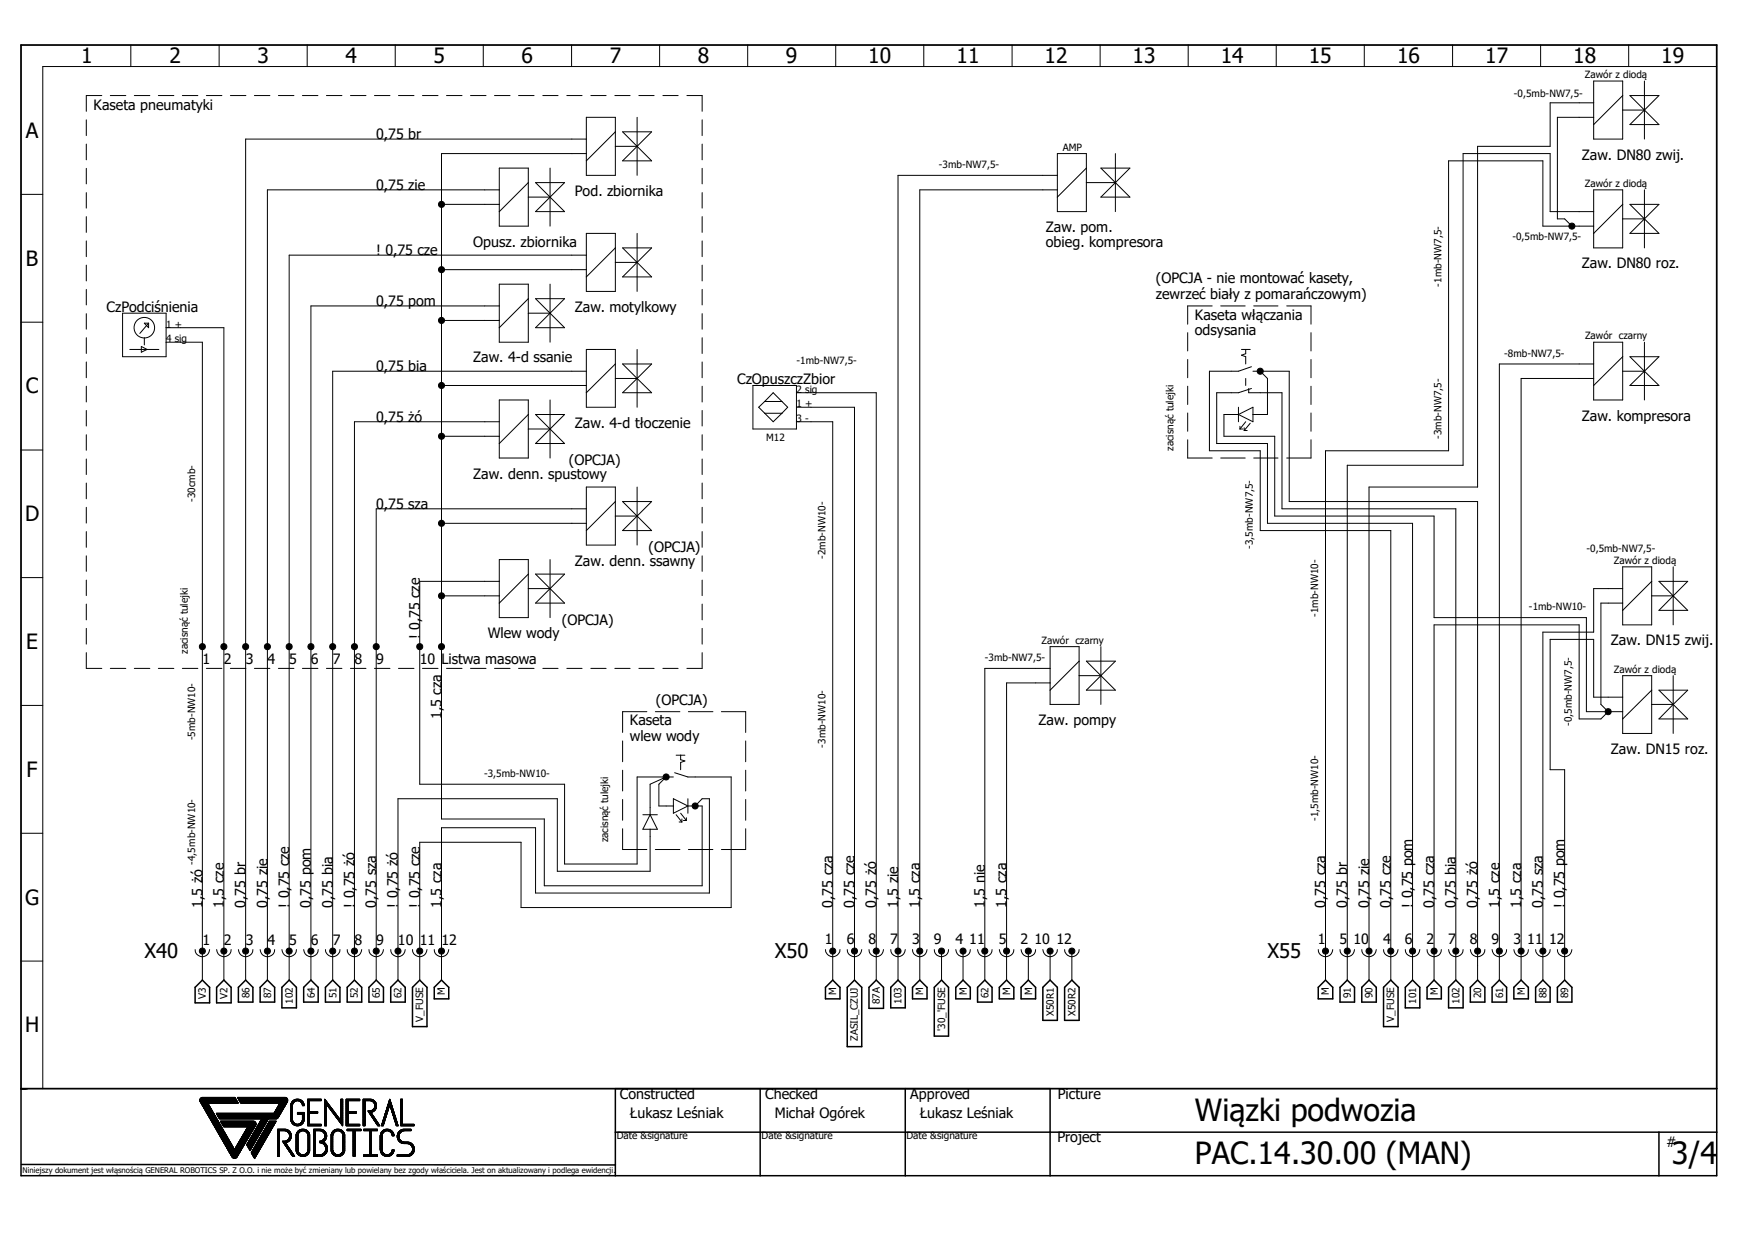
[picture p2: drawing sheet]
<svg xmlns="http://www.w3.org/2000/svg" width="297mm" height="210mm" viewBox="0 0 297 210" stroke-linecap="round" stroke-linejoin="round" font-family="sans-serif">
<defs><g id="words">
<g font-size="5.2">
<text x="202.2" y="189.7">Wiązki podwozia</text>
<text x="202.2" y="197">PAC.14.30.00 (MAN)</text>
<text x="282.9" y="197">3/4</text>
</g>
<g font-size="3.6">
<text x="13.7" y="10.7">1</text>
<text x="28.7" y="10.7">2</text>
<text x="43.6" y="10.7">3</text>
<text x="58.5" y="10.7">4</text>
<text x="73.4" y="10.7">5</text>
<text x="88.3" y="10.7">6</text>
<text x="103.2" y="10.7">7</text>
<text x="118.1" y="10.7">8</text>
<text x="133" y="10.7">9</text>
<text x="146.9" y="10.7">10</text>
<text x="161.9" y="10.7">11</text>
<text x="176.8" y="10.7">12</text>
<text x="191.7" y="10.7">13</text>
<text x="206.6" y="10.7">14</text>
<text x="221.5" y="10.7">15</text>
<text x="236.4" y="10.7">16</text>
<text x="251.3" y="10.7">17</text>
<text x="266.2" y="10.7">18</text>
<text x="281.1" y="10.7">19</text>
<text x="4.4" y="23.4">A</text>
<text x="4.4" y="45">B</text>
<text x="4.4" y="66.6">C</text>
<text x="4.2" y="88.2">D</text>
<text x="4.4" y="109.9">E</text>
<text x="4.5" y="131.4">F</text>
<text x="4.2" y="153.1">G</text>
<text x="4.2" y="174.7">H</text>
</g>
<g font-size="3.4">
<text x="24.4" y="162.2">X40</text>
<text x="131.1" y="162.2">X50</text>
<text x="214.5" y="162.2">X55</text>
</g>
<g font-size="2.4">
<text x="15.8" y="18.6">Kaseta pneumatyki</text>
<text x="63.7" y="23.5">0,75 br</text>
<text x="267.7" y="27">Zaw. DN80 zwij.</text>
<text x="63.7" y="32.1">0,75 zie</text>
<text x="97.3" y="33.1">Pod. zbiornika</text>
<text x="80.1" y="41.7">Opusz. zbiornika</text>
<text x="177" y="39.3">Zaw. pom.</text>
<text x="177" y="41.9">obieg. kompresora</text>
<text x="63.7" y="43.2">! 0,75 cze</text>
<text x="195.6" y="48">(OPCJA - nie montować kasety,</text>
<text x="267.7" y="45.4">Zaw. DN80 roz.</text>
<text x="18" y="52.7">CzPodciśnienia</text>
<text x="63.7" y="51.8">0,75 pom</text>
<text x="97.3" y="52.7">Zaw. motylkowy</text>
<text x="195.6" y="50.5">zewrzeć biały z pomarańczowym)</text>
<text x="202.2" y="54.1">Kaseta włączania</text>
<text x="202.2" y="56.7">odsysania</text>
<text x="63.7" y="62.8">0,75 bia</text>
<text x="80.1" y="61.3">Zaw. 4-d ssanie</text>
<text x="124.8" y="65">CzOpuszczZbior</text>
<text x="63.7" y="71.4">0,75 żó</text>
<text x="267.7" y="71.2">Zaw. kompresora</text>
<text x="97.3" y="72.4">Zaw. 4-d tłoczenie</text>
<text x="80.1" y="81">Zaw. denn. spustowy</text>
<text x="96.3" y="78.7">(OPCJA)</text>
<text x="63.7" y="86.1">0,75 sza</text>
<text x="97.3" y="95.7">Zaw. denn. ssawny</text>
<text x="109.8" y="93.5">(OPCJA)</text>
<text x="82.5" y="108">Wlew wody</text>
<text x="95.1" y="105.7">(OPCJA)</text>
<text x="34.2" y="112.4">1</text>
<text x="37.9" y="112.4">2</text>
<text x="41.6" y="112.4">3</text>
<text x="45.3" y="112.4">4</text>
<text x="48.9" y="112.4">5</text>
<text x="52.6" y="112.4">6</text>
<text x="56.3" y="112.4">7</text>
<text x="60" y="112.4">8</text>
<text x="63.7" y="112.4">9</text>
<text x="71" y="108.2" transform="rotate(-90 71 108.2)">! 0,75 cze</text>
<text x="71" y="112.4">10</text>
<text x="74.7" y="112.4">Listwa masowa</text>
<text x="272.6" y="109.2">Zaw. DN15 zwij.</text>
<text x="111" y="119.3">(OPCJA)</text>
<text x="74.7" y="121.7" transform="rotate(-90 74.7 121.7)">1,5 cza</text>
<text x="106.6" y="122.8">Kaseta</text>
<text x="106.6" y="125.3">wlew wody</text>
<text x="175.8" y="122.7">Zaw. pompy</text>
<text x="272.6" y="127.6">Zaw. DN15 roz.</text>
<text x="34.2" y="153.6" transform="rotate(-90 34.2 153.6)">1,5 żó</text>
<text x="37.9" y="153.6" transform="rotate(-90 37.9 153.6)">1,5 cze</text>
<text x="41.6" y="153.6" transform="rotate(-90 41.6 153.6)">0,75 br</text>
<text x="45.3" y="153.6" transform="rotate(-90 45.3 153.6)">0,75 zie</text>
<text x="48.9" y="153.6" transform="rotate(-90 48.9 153.6)">! 0,75 cze</text>
<text x="52.6" y="153.6" transform="rotate(-90 52.6 153.6)">0,75 pom</text>
<text x="56.3" y="153.6" transform="rotate(-90 56.3 153.6)">0,75 bia</text>
<text x="60" y="153.6" transform="rotate(-90 60 153.6)">! 0,75 żó</text>
<text x="63.7" y="153.6" transform="rotate(-90 63.7 153.6)">0,75 sza</text>
<text x="67.4" y="153.6" transform="rotate(-90 67.4 153.6)">! 0,75 żó</text>
<text x="71" y="153.6" transform="rotate(-90 71 153.6)">! 0,75 cze</text>
<text x="74.7" y="153.6" transform="rotate(-90 74.7 153.6)">1,5 cza</text>
<text x="140.9" y="153.6" transform="rotate(-90 140.9 153.6)">0,75 cza</text>
<text x="144.6" y="153.6" transform="rotate(-90 144.6 153.6)">0,75 cze</text>
<text x="148.3" y="153.6" transform="rotate(-90 148.3 153.6)">0,75 żó</text>
<text x="152" y="153.6" transform="rotate(-90 152 153.6)">1,5 zie</text>
<text x="155.7" y="153.6" transform="rotate(-90 155.7 153.6)">1,5 cza</text>
<text x="166.7" y="153.6" transform="rotate(-90 166.7 153.6)">1,5 nie</text>
<text x="170.3" y="153.6" transform="rotate(-90 170.3 153.6)">1,5 cza</text>
<text x="224.3" y="153.6" transform="rotate(-90 224.3 153.6)">0,75 cza</text>
<text x="228" y="153.6" transform="rotate(-90 228 153.6)">0,75 br</text>
<text x="231.7" y="153.6" transform="rotate(-90 231.7 153.6)">0,75 zie</text>
<text x="235.4" y="153.6" transform="rotate(-90 235.4 153.6)">0,75 cze</text>
<text x="239.1" y="153.6" transform="rotate(-90 239.1 153.6)">! 0,75 pom</text>
<text x="242.7" y="153.6" transform="rotate(-90 242.7 153.6)">0,75 cza</text>
<text x="246.4" y="153.6" transform="rotate(-90 246.4 153.6)">0,75 bia</text>
<text x="250.1" y="153.6" transform="rotate(-90 250.1 153.6)">0,75 żó</text>
<text x="253.7" y="153.6" transform="rotate(-90 253.7 153.6)">1,5 cze</text>
<text x="257.4" y="153.6" transform="rotate(-90 257.4 153.6)">1,5 cza</text>
<text x="261.1" y="153.6" transform="rotate(-90 261.1 153.6)">0,75 sza</text>
<text x="264.8" y="153.6" transform="rotate(-90 264.8 153.6)">! 0,75 pom</text>
<text x="34.2" y="160">1</text>
<text x="37.9" y="160">2</text>
<text x="41.6" y="160">3</text>
<text x="45.3" y="160">4</text>
<text x="48.9" y="160">5</text>
<text x="52.6" y="160">6</text>
<text x="56.3" y="160">7</text>
<text x="60" y="160">8</text>
<text x="63.7" y="160">9</text>
<text x="67.4" y="160">10 11 12</text>
<text x="139.6" y="159.7">1</text>
<text x="143.3" y="159.7">6</text>
<text x="147" y="159.7">8</text>
<text x="150.7" y="159.7">7</text>
<text x="154.3" y="159.7">3</text>
<text x="158" y="159.7">9</text>
<text x="161.7" y="159.7">4</text>
<text x="164" y="159.7">11</text>
<text x="169" y="159.7">5</text>
<text x="172.7" y="159.7">2</text>
<text x="175.1" y="159.7">10</text>
<text x="178.8" y="159.7">12</text>
<text x="223" y="159.7">1</text>
<text x="226.7" y="159.7">5</text>
<text x="229.1" y="159.7">10</text>
<text x="234.1" y="159.7">4</text>
<text x="237.7" y="159.7">6</text>
<text x="241.4" y="159.7">2</text>
<text x="245.1" y="159.7">7</text>
<text x="248.7" y="159.7">8</text>
<text x="252.4" y="159.7">9</text>
<text x="256.1" y="159.7">3</text>
<text x="258.5" y="159.7">11 12</text>
<text x="104.9" y="186">Constructed</text>
<text x="129.5" y="186">Checked</text>
<text x="154.1" y="186">Approved</text>
<text x="179" y="186">Picture</text>
<text x="106.6" y="189.1">Łukasz Leśniak</text>
<text x="131.1" y="189.1">Michał Ogórek</text>
<text x="155.7" y="189.1">Łukasz Leśniak</text>
<text x="178.9" y="193.3">Project</text>
<text x="282" y="194.1">#</text>
</g>
<g font-size="1.7">
<text x="256.2" y="16.4">-0,5mb-NW7,5-</text>
<text x="268.2" y="13.3">Zawór z diodą</text>
<text x="158.9" y="28.4">-3mb-NW7,5-</text>
<text x="179.9" y="25.5">AMP</text>
<text x="268.2" y="31.7">Zawór z diodą</text>
<text x="255.9" y="40.6">-0,5mb-NW7,5-</text>
<text x="244" y="48.5" transform="rotate(-90 244 48.5)">-1mb-NW7,5-</text>
<text x="28.1" y="57.9">4 sig</text>
<text x="28.1" y="55.5">1 +</text>
<text x="268.3" y="57.4">Zawór czarny</text>
<text x="134.8" y="61.6">-1mb-NW7,5-</text>
<text x="254.6" y="60.4">-8mb-NW7,5-</text>
<text x="134.8" y="68.9">1 +</text>
<text x="134.8" y="71.4">3 -</text>
<text x="134.8" y="66.5">2 sig</text>
<text x="129.7" y="74.6">M12</text>
<text x="198.6" y="76.3" transform="rotate(-90 198.6 76.3)">zacisnąć tulejki</text>
<text x="244" y="74.3" transform="rotate(-90 244 74.3)">-3mb-NW7,5-</text>
<text x="33" y="85" transform="rotate(-90 33 85)">-30cmb-</text>
<text x="139.7" y="94.6" transform="rotate(-90 139.7 94.6)">-2mb-NW10-</text>
<text x="212" y="92.9" transform="rotate(-90 212 92.9)">-3,5mb-NW7,5-</text>
<text x="268.5" y="93.5">-0,5mb-NW7,5-</text>
<text x="273.1" y="95.4">Zawór z diodą</text>
<text x="223.1" y="104.4" transform="rotate(-90 223.1 104.4)">-1mb-NW10-</text>
<text x="258.7" y="103.3">-1mb-NW10-</text>
<text x="31.8" y="110.7" transform="rotate(-90 31.8 110.7)">zacisnąć tulejki</text>
<text x="166.7" y="111.9">-3mb-NW7,5-</text>
<text x="176.3" y="108.9">Zawór czarny</text>
<text x="273.1" y="113.8">Zawór z diodą</text>
<text x="33" y="125.3" transform="rotate(-90 33 125.3)">-5mb-NW10-</text>
<text x="266" y="122.9" transform="rotate(-90 266 122.9)">-0,5mb-NW7,5-</text>
<text x="81.9" y="131.5">-3,5mb-NW10-</text>
<text x="139.7" y="126.5" transform="rotate(-90 139.7 126.5)">-3mb-NW10-</text>
<text x="102.9" y="142.5" transform="rotate(-90 102.9 142.5)">zacisnąć tulejki</text>
<text x="223.1" y="139" transform="rotate(-90 223.1 139)">-1,5mb-NW10-</text>
<text x="33" y="146.3" transform="rotate(-90 33 146.3)">-4,5mb-NW10-</text>
<text x="34.8" y="169" transform="rotate(-90 34.8 169)">V3</text>
<text x="38.5" y="169" transform="rotate(-90 38.5 169)">V2</text>
<text x="42.2" y="168.9" transform="rotate(-90 42.2 168.9)">86</text>
<text x="45.9" y="168.9" transform="rotate(-90 45.9 168.9)">87</text>
<text x="49.6" y="169.9" transform="rotate(-90 49.6 169.9)">102</text>
<text x="53.3" y="168.9" transform="rotate(-90 53.3 168.9)">64</text>
<text x="56.9" y="168.9" transform="rotate(-90 56.9 168.9)">51</text>
<text x="60.6" y="168.9" transform="rotate(-90 60.6 168.9)">52</text>
<text x="64.3" y="168.9" transform="rotate(-90 64.3 168.9)">65</text>
<text x="67.9" y="168.9" transform="rotate(-90 67.9 168.9)">62</text>
<text x="71.6" y="172.9" transform="rotate(-90 71.6 172.9)">V_FUSE</text>
<text x="75.3" y="168.4" transform="rotate(-90 75.3 168.4)">M</text>
<text x="141.5" y="168.4" transform="rotate(-90 141.5 168.4)">M</text>
<text x="148.9" y="170" transform="rotate(-90 148.9 170)">87A</text>
<text x="152.6" y="169.9" transform="rotate(-90 152.6 169.9)">103</text>
<text x="156.2" y="168.4" transform="rotate(-90 156.2 168.4)">M</text>
<text x="163.6" y="168.4" transform="rotate(-90 163.6 168.4)">M</text>
<text x="167.3" y="168.9" transform="rotate(-90 167.3 168.9)">62</text>
<text x="171" y="168.4" transform="rotate(-90 171 168.4)">M</text>
<text x="174.7" y="168.4" transform="rotate(-90 174.7 168.4)">M</text>
<text x="178.3" y="171.9" transform="rotate(-90 178.3 171.9)">X50R1</text>
<text x="182" y="171.9" transform="rotate(-90 182 171.9)">X50R2</text>
<text x="224.9" y="168.4" transform="rotate(-90 224.9 168.4)">M</text>
<text x="228.6" y="168.9" transform="rotate(-90 228.6 168.9)">91</text>
<text x="232.3" y="168.9" transform="rotate(-90 232.3 168.9)">90</text>
<text x="236" y="172.9" transform="rotate(-90 236 172.9)">V_FUSE</text>
<text x="239.6" y="169.9" transform="rotate(-90 239.6 169.9)">101</text>
<text x="243.3" y="168.4" transform="rotate(-90 243.3 168.4)">M</text>
<text x="247" y="169.9" transform="rotate(-90 247 169.9)">102</text>
<text x="250.7" y="168.9" transform="rotate(-90 250.7 168.9)">20</text>
<text x="254.4" y="168.9" transform="rotate(-90 254.4 168.9)">61</text>
<text x="258.1" y="168.4" transform="rotate(-90 258.1 168.4)">M</text>
<text x="261.7" y="168.9" transform="rotate(-90 261.7 168.9)">88</text>
<text x="265.4" y="168.9" transform="rotate(-90 265.4 168.9)">89</text>
<text x="145.2" y="176.1" transform="rotate(-90 145.2 176.1)">ZASIL_CZUJ</text>
<text x="159.9" y="174.4" transform="rotate(-90 159.9 174.4)">'30_'FUSE</text>
<text x="104.4" y="192.8">Date &amp;signature</text>
<text x="128.9" y="192.8">Date &amp;signature</text>
<text x="153.4" y="192.8">Date &amp;signature</text>
</g>
<text font-size="1.3" x="3.8" y="198.5">Niniejszy dokument jest włąsnością GENERAL ROBOTICS SP. Z O.O. i nie może być zmieniany lub powielany bez zgody właściciela. Jest on aktualizowany i podlega ewidencji.</text>
</g></defs>
<path d="M146.6 4.9l-72.7 200.2M148.3 4.9l72.7 200.2" fill="none" stroke="#fff" stroke-width=".17"/>
<g fill="none" stroke="#000" stroke-width=".25">
<path d="M34.2 165.9l1.3 1.2v2.6h-2.5v-2.6zM37.9 165.9l1.2 1.2v2.6h-2.4v-2.6zM41.6 165.9l1.2 1.2v2.5h-2.5v-2.5zM45.3 165.9l1.2 1.2v2.5h-2.5v-2.5zM48.9 165.9l1.3 1.2v3.5h-2.5v-3.5zM52.6 165.9l1.2 1.2v2.5h-2.4v-2.5zM56.3 165.9l1.2 1.2v2.5h-2.4v-2.5zM60 165.9l1.2 1.2v2.5h-2.4v-2.5zM63.7 165.9l1.2 1.2v2.5h-2.5v-2.5zM67.4 165.9l1.2 1.2v2.5h-2.5v-2.5zM69.8 167.1l1.2-1.2 1.3 1.2v6.6h-2.5zM74.7 165.9l1.2 1.2v1.9h-2.4v-1.9z"/>
<path d="M139.7 167.1l1.2-1.2 1.3 1.2v1.9h-2.5zM144.6 165.9l1.2 1.2v10h-2.4v-10zM148.3 165.9l1.2 1.2v3.5h-2.4v-3.5zM150.7 167.1l1.3-1.2 1.2 1.2v3.5h-2.5zM154.4 167.1l1.3-1.2 1.2 1.2v1.9h-2.5zM159.3 165.9l1.2 1.2v8.2h-2.4v-8.2zM161.8 167.1l1.2-1.2 1.2 1.2v1.9h-2.4zM166.7 165.9l1.2 1.2v2.5h-2.5v-2.5zM169.1 167.1l1.2-1.2 1.3 1.2v1.9h-2.5zM172.8 167.1l1.2-1.2 1.3 1.2v1.9h-2.5zM177.7 165.9l1.2 1.2v5.6h-2.4v-5.6zM181.4 165.9l1.2 1.2v5.6h-2.4v-5.6z"/>
<path d="M223.1 167.1l1.2-1.2 1.3 1.2v1.9h-2.5zM226.8 167.1l1.2-1.2 1.2 1.2v2.5h-2.4zM230.5 167.1l1.2-1.2 1.2 1.2v2.5h-2.4zM235.4 165.9l1.2 1.2v6.6h-2.5v-6.6zM237.8 167.1l1.3-1.2 1.2 1.2v3.5h-2.5zM242.7 165.9l1.2 1.2v1.9h-2.4v-1.9zM245.2 167.1l1.2-1.2 1.2 1.2v3.5h-2.4zM248.8 167.1l1.3-1.2 1.2 1.2v2.5h-2.5zM253.7 165.9l1.3 1.2v2.5h-2.5v-2.5zM256.2 167.1l1.2-1.2 1.3 1.2v1.9h-2.5zM259.9 167.1l1.2-1.2 1.2 1.2v2.5h-2.4zM263.6 167.1l1.2-1.2 1.2 1.2v2.5h-2.4z"/>
<path d="M3.6 184.2v14.8h286.9v-14.8M3.6 197.1h100.5M104.1 199v-14.8h73.6v14.8M104.1 191.6h186.4M128.7 184.2v14.8M153.2 184.2v14.8M280.8 191.6v7.4"/>
</g>
<g fill="none" stroke="#000" stroke-width=".17">
<path d="M17.2 16.2h-2.6v2.6M18.7 16.2h2.6M22.1 7.6v3.7M22.7 16.2h2.7M26.8 16.2h2.6M30.9 16.2h2.6M34.9 16.2h2.6M37.1 7.6v3.7M39 16.2h2.6M43.1 16.2h2.6M47.1 16.2h2.6M51.2 16.2h2.6"/>
<path d="M52 7.6v3.7M55.2 16.2h2.7M59.3 16.2h2.6M63.4 16.2h2.6M66.9 7.6v3.7M67.4 16.2h2.7M71.5 16.2h2.6M75.6 16.2h2.6M79.6 16.2h2.7M81.8 7.6v3.7M83.7 16.2h2.6M87.8 16.2h2.6"/>
<path d="M91.9 16.2h2.5M95.9 16.2h2.6M96.7 7.6v3.7M99.2 19.9h4.9v9.8h-4.9zM100 16.2h2.6M104.1 16.2h2.5M107.8 19.9v9.8M108.1 16.2h2.6M111.6 7.6v3.7M112.2 16.2h2.6M116.2 16.2h2.6v2.6M126.5 7.6v3.7"/>
<path d="M141.4 7.6v3.7M156.3 7.6v3.7M171.3 7.6v3.7M186.2 7.6v3.7M201.1 7.6v3.7M216 7.6v3.7M230.9 7.6v3.7M245.8 7.6v3.7M260.7 7.6v3.7M269.7 19.9h-6.1v17.1h1.2l1.2 1.3M269.7 17.4h-7.4v7.4h-12.2v57.6h-18.4v83.5M269.7 13.7h4.9v9.8h-4.9z"/>
<path d="M274.6 16.2l-4.9 4.9M274.6 18.6h3.7M275.6 7.6v3.7M275.8 16.2h5l-5 4.9h5zM278.3 13.7v9.8M290.5 11.3h-283.3v172.9M3.6 32.9h3.6M14.6 20.3v2.6M14.6 24.4v2.7M14.6 28.5v2.6M14.6 32.6v2.6M14.6 36.7v2.6"/>
<path d="M74.7 34.6h9.8M84.5 28.4h4.9v9.9h-4.9zM84.5 32.1h-39.2v133.8M89.4 30.9l-4.9 4.9M89.4 33.4h3.7M90.6 30.9h4.9l-4.9 4.9h4.9zM93.1 28.4v9.9M99.2 39.5h4.9v9.8h-4.9zM99.2 23.5h-57.6v142.4M99.2 26h-24.5v112.6h17.4v11.3h26.7v-13.5h-2.4M104.1 22.3l-4.9 4.9M104.1 24.8h3.7"/>
<path d="M105.4 22.3h4.9l-4.9 4.9h4.9zM107.8 39.5v9.8M118.8 20.3v2.6M118.8 24.4v2.7M118.8 28.5v2.6M118.8 32.6v2.6M118.8 36.7v2.6M178.9 29.7h-26.9v136.2M178.9 26h5v9.8h-5zM178.9 32.1h-23.2v133.8M183.9 30.9h4.9M183.9 28.4l-5 5"/>
<path d="M186.3 28.4h4.9l-4.9 5h4.9zM188.8 26v9.8M269.7 38.3h-8.6v-11.1h-15.9v49.1h-20.9v89.6M269.7 35.8h-7.4v-9.8h-14.7v52.7h-19.6v87.2M269.7 32.1h4.9v9.9h-4.9zM274.6 34.6l-4.9 4.9M274.6 37h3.7M275.8 34.6h5l-5 4.9h5zM278.3 32.1v9.9M3.6 54.5h3.6M14.6 40.8v2.6M14.6 44.9v2.6"/>
<path d="M14.6 49v2.6M14.6 53.1v2.6M14.6 57.1v2.7M20.7 53h7.4v7.4h-7.4zM22 59.1h4.9M23.9 58.6l1 .5-1 .5zM24.4 54.7h.7v.8zM24.4 57.1v1.3M25.1 54.7l-1.4 1.7M28.1 55.5h9.8v110.4M28.1 57.9h6.1v108M74.7 45.6h24.5"/>
<path d="M74.7 54.2h9.8M84.5 48.1h4.9v9.8h-4.9zM84.5 51.8h-31.9v114.1M89.4 53h3.7M89.4 50.5l-4.9 5M90.6 50.5h4.9l-4.9 5h4.9zM93.1 48.1v9.8M99.2 59.1h4.9v9.8h-4.9zM99.2 43.2h-50.3v122.7M104.1 42l-4.9 4.9M104.1 44.4h3.7M105.4 42h4.9l-4.9 4.9h4.9z"/>
<path d="M107.8 59.1v9.8M118.8 40.8v2.6M118.8 44.9v2.6M118.8 49v2.6M118.8 53.1v2.6M118.8 57.1v2.7M201 56.3v3.1M205.1 51.8h-4.1v3.1M206.6 51.8h4.1M210.1 59.1h1.5M210.8 59.1v.8l-.7 .2 .7 .3v1.2M212.2 51.8h4.1"/>
<path d="M217.8 51.8h4.1v3.1M221.9 56.3v3.1M269.7 57.9h4.9v9.8h-4.9zM278.3 57.9v9.8M3.6 76.2h3.6M14.6 61.3v2.6M14.6 65.4v2.6M14.6 69.5v2.6M14.6 73.6v2.6M14.6 77.7v2.6M74.7 65.2h24.5M74.7 73.8h9.8"/>
<path d="M84.5 67.7h4.9v9.8h-4.9zM84.5 71.4h-24.5v94.5M89.4 70.1l-4.9 5M89.4 72.6h3.7M90.6 70.1h4.9l-4.9 5h4.9zM93.1 67.7v9.8M99.2 62.8h-42.9v103.1M104.1 61.6l-4.9 4.9M104.1 64.1h3.7M105.4 66.5l2.4-2.4 2.5 2.4zM105.4 61.6h4.9l-2.5 2.5zM118.8 61.3v2.6"/>
<path d="M118.8 65.4v2.6M118.8 69.5v2.6M118.8 73.6v2.6M118.8 77.7v2.6M127.4 65.2h7.4v7.4h-7.4zM129.4 67.9l1.5-1.4 2.4 2.4-1 1M129.4 67.9l-1 1 2.5 2.5 1.4-1.5M129.4 67.9h2.9M129.4 69.9h2.9M134.8 68.9h9.8v97M134.8 66.5h13.5v99.4M134.8 71.4h6.1v94.5"/>
<path d="M201 74.4v3.1h4.1M201 60.8v3.1M201 65.4v3.1M201 69.9v3.1M206.6 77.5h4.1M209.6 70.1h-2.5v3.7h8.6v13.5h27v17.2h25.8v15.9h6.1M209.6 70.1l2.4-1.2v2.5zM209.6 68.9v2.5M209.8 72.6h.6M209.8 72.1v.5M210.6 72.9h.5M210.6 72.4v.5"/>
<path d="M210.8 64.1v1.1M210.8 71.4l-1 1.2M211.3 65.7v.8h5.7v19.6h29.4v79.8M211.6 71.6l-1 1.3M211.8 65.7l-2.2 .8h-3.7v8.6h8.6v13.5h24.6v77.3M211.8 62.1l-2.2 .7h-4.9v13.5h8.6v13.5h22.1v76.1M212 62.8h6.2v22.1h31.9v81M212.2 77.5h4.1M213.3 62.8l1.2 1.3v6h-2.5M221.9 74.4v3.1h-4.1M221.9 60.8v3.1M221.9 65.4v3.1"/>
<path d="M221.9 69.9v3.1M269.7 61.6h-16v104.3M269.7 64.1h-12.3v101.8M274.6 62.8h3.7M274.6 60.4l-4.9 4.8M275.8 60.4h5l-2.5 2.4zM275.8 65.2l2.5-2.4 2.5 2.4zM3.6 97.7h3.6M14.6 81.7v2.7M14.6 85.9v2.6M14.6 90v2.6M14.6 94.1v2.6"/>
<path d="M14.6 98.2v2.6M74.7 88.6h24.5M84.5 98.4h-13.5v34.3h24.5v13.5h12.3v-14.7h6.2M84.5 94.7h4.9v9.8h-4.9zM89.4 99.6h3.7M89.4 97.2l-4.9 4.9M90.6 97.2l4.9 4.9h-4.9l4.9-4.9zM93.1 94.7v9.8M99.2 82.4h4.9v9.8h-4.9zM99.2 86.1h-35.5v79.8M104.1 84.9l-4.9 4.9M104.1 87.3h3.7"/>
<path d="M105.4 84.9h4.9l-4.9 4.9h4.9zM107.8 82.4v9.8M118.8 81.7v2.7M118.8 85.9v2.6M118.8 90v2.6M118.8 94.1v2.6M118.8 98.2v2.6M274.6 99.6h-4.9v7.4h-8.6v58.9M274.6 95.9h4.9v9.8h-4.9zM279.5 98.4l-4.9 4.9M280.8 98.4h4.8l-2.4 2.4zM283.2 95.9v9.8"/>
<path d="M3.6 119.4h3.6M14.6 110.4v2.7h2.6M14.6 102.2v2.7M14.6 106.3v2.7M18.7 113.1h2.6M22.7 113.1h2.7M26.8 113.1h2.6M30.9 113.1h2.6M34.9 113.1h2.6M39 113.1h2.6M43.1 113.1h2.6M47.1 113.1h2.6"/>
<path d="M51.2 113.1h2.6M55.2 113.1h2.7M59.3 113.1h2.6M63.4 113.1h2.6M67.4 113.1h2.7M71.5 113.1h2.6M74.7 100.8h9.8M75.6 113.1h2.6M79.6 113.1h2.7M83.7 113.1h2.6M87.8 113.1h2.6M91.9 113.1h2.5"/>
<path d="M95.9 113.1h2.6M100 113.1h2.6M104.1 113.1h2.5M108.1 113.1h2.6M112.2 113.1h2.6M118.8 110.4v2.7h-2.6M118.8 102.2v2.7M118.8 106.3v2.7M177.7 109.4h4.9v9.8h-4.9zM177.7 113.1h-11v52.8M177.7 115.6h-7.4v50.3M182.6 111.9l-4.9 4.9"/>
<path d="M182.6 114.3h3.7M183.9 111.9h4.9l-4.9 4.9h4.9zM186.3 109.4v9.8M274.6 114.3h4.9v9.8h-4.9zM274.6 118h-4.9v-9.8h-7.4v22.1h2.5v35.6M274.6 102.1h-3.7v17.1l1.3 1.2-1.3 1.3h-3.6v-16h-24.6v60.2M279.5 119.2h3.7M279.5 100.8h3.7M279.5 116.8l-4.9 4.9M280.8 116.8l4.8 4.9h-4.8l4.8-4.9zM283.2 114.3v9.8M283.2 100.8l2.4 2.5h-4.8z"/>
<path d="M105.4 125.4v3.5M105.4 130.3v3.6M105.4 135.3v3.5M108.8 137.9h2.5M109.5 120.4h-4.1v3.6M110 137.9l1.3 2.4h-2.5zM110.9 120.4h4.2M114 135.2l2.4 1.2-2.4 1.2zM114 136.4h-2.5v-3.7l1.2-1.2-2.7 1.2v5.2M114.2 130.8l2.2 .7h7.3v22.1h-35.5v-11.1h-17.2v23.4M114.4 127.8h1.5M114.4 137.9l1 1.2"/>
<path d="M114.9 139.1h.5M115.2 127.8v.8l.7 .2-.7 .2v1.3M115.2 137.6l1 1.3M115.4 138.6v.5M115.7 138.9h.5M116.2 138.4v.5M116.4 135.2v2.4M116.5 120.4h4.1M117.6 136.4l1.2-1.2h1.3v15.9h-29.5v-11h-15.9v25.8M122.1 120.4h4.1v3.6M126.2 125.4v3.5M126.2 130.3v3.6"/>
<path d="M126.2 135.3v3.5M3.6 141h3.6M105.4 140.3v3.5h4.1M110 140.3v7.1h-15.7v-12.2h-26.9v30.7M110.9 143.8h4.2M116.5 143.8h4.1M126.2 140.3v3.5h-4.1M3.6 162.6h3.6M33 160.7a1.23 1.23 0 0 0 1.2 1.2 1.23 1.23 0 0 0 1.3-1.2M36.7 160.7a1.23 1.23 0 0 0 1.2 1.2 1.23 1.23 0 0 0 1.2-1.2M40.3 160.7a1.23 1.23 0 0 0 1.3 1.2 1.23 1.23 0 0 0 1.2-1.2M44 160.7a1.23 1.23 0 0 0 1.3 1.2 1.23 1.23 0 0 0 1.2-1.2"/>
<path d="M47.7 160.7a1.23 1.23 0 0 0 1.2 1.2 1.23 1.23 0 0 0 1.3-1.2M51.4 160.7a1.23 1.23 0 0 0 1.2 1.2 1.23 1.23 0 0 0 1.2-1.2M55.1 160.7a1.23 1.23 0 0 0 1.2 1.2 1.23 1.23 0 0 0 1.2-1.2M58.8 160.7a1.23 1.23 0 0 0 1.2 1.2 1.23 1.23 0 0 0 1.2-1.2M62.4 160.7a1.23 1.23 0 0 0 1.3 1.2 1.23 1.23 0 0 0 1.2-1.2M66.1 160.7a1.23 1.23 0 0 0 1.3 1.2 1.23 1.23 0 0 0 1.2-1.2M69.8 160.7a1.23 1.23 0 0 0 1.2 1.2 1.23 1.23 0 0 0 1.3-1.2M73.5 160.7a1.23 1.23 0 0 0 1.2 1.2 1.23 1.23 0 0 0 1.2-1.2M139.7 160.7a1.23 1.23 0 0 0 1.2 1.2 1.23 1.23 0 0 0 1.3-1.2M143.4 160.7a1.23 1.23 0 0 0 1.2 1.2 1.23 1.23 0 0 0 1.2-1.2M147.1 160.7a1.23 1.23 0 0 0 1.2 1.2 1.23 1.23 0 0 0 1.2-1.2M150.7 160.7a1.23 1.23 0 0 0 1.3 1.2 1.23 1.23 0 0 0 1.2-1.2"/>
<path d="M154.4 160.7a1.23 1.23 0 0 0 1.3 1.2 1.23 1.23 0 0 0 1.2-1.2M158.1 160.7a1.21 1.21 0 0 0 1.2 1.2 1.21 1.21 0 0 0 1.2-1.2M159.3 161v4.9M161.8 160.7a1.23 1.23 0 0 0 1.2 1.2 1.23 1.23 0 0 0 1.2-1.2M163 161v4.9M165.4 160.7a1.23 1.23 0 0 0 1.3 1.2 1.23 1.23 0 0 0 1.2-1.2M169.1 160.7a1.23 1.23 0 0 0 1.2 1.2 1.23 1.23 0 0 0 1.3-1.2M172.8 160.7a1.23 1.23 0 0 0 1.2 1.2 1.23 1.23 0 0 0 1.3-1.2M174 161v4.9M176.5 160.7a1.23 1.23 0 0 0 1.2 1.2 1.23 1.23 0 0 0 1.2-1.2M177.7 161v4.9M180.2 160.7a1.23 1.23 0 0 0 1.2 1.2 1.23 1.23 0 0 0 1.2-1.2"/>
<path d="M181.4 161v4.9M223.1 160.7a1.23 1.23 0 0 0 1.2 1.2 1.23 1.23 0 0 0 1.3-1.2M226.8 160.7a1.23 1.23 0 0 0 1.2 1.2 1.23 1.23 0 0 0 1.2-1.2M230.5 160.7a1.23 1.23 0 0 0 1.2 1.2 1.23 1.23 0 0 0 1.2-1.2M234.1 160.7a1.23 1.23 0 0 0 1.3 1.2 1.23 1.23 0 0 0 1.2-1.2M237.8 160.7a1.23 1.23 0 0 0 1.3 1.2 1.23 1.23 0 0 0 1.2-1.2M241.5 160.7a1.21 1.21 0 0 0 1.2 1.2 1.21 1.21 0 0 0 1.2-1.2M245.2 160.7a1.23 1.23 0 0 0 1.2 1.2 1.23 1.23 0 0 0 1.2-1.2M248.8 160.7a1.23 1.23 0 0 0 1.3 1.2 1.23 1.23 0 0 0 1.2-1.2M252.5 160.7a1.23 1.23 0 0 0 1.2 1.2 1.23 1.23 0 0 0 1.3-1.2M256.2 160.7a1.23 1.23 0 0 0 1.2 1.2 1.23 1.23 0 0 0 1.3-1.2M259.9 160.7a1.23 1.23 0 0 0 1.2 1.2 1.23 1.23 0 0 0 1.2-1.2"/>
<path d="M263.6 160.7a1.23 1.23 0 0 0 1.2 1.2 1.23 1.23 0 0 0 1.2-1.2M3.6 184.3h.6M3.6 184.3h1M33.8 186.4h6.3M33.8 186.3h6.3M33.8 186.2h6.2M33.8 186.1h6.2M33.9 186.4h6.3M33.9 186h6M33.9 186.5h6.3M33.9 185.9h6M34 186.6h6.3"/>
<path d="M34 185.9h5.9M34 185.8h5.8M34 186.7h1.2M34 186.7h6.3M34.1 186.8h1.1M34.1 185.8h5.7M34.1 186.9h1.2M34.1 186.8h1.2M34.2 186.9h1.1M34.2 185.7h5.6M34.2 187h1.2M34.2 187h1.1"/>
<path d="M34.2 187.1h1.2M34.3 187.2h1.1M34.3 187.2h1.2M34.4 187.3h1.1M34.4 187.4h1.2M34.4 187.3h1.2M34.5 187.5h1.1M34.5 187.4h1.1M34.5 187.6h1.2M34.6 187.7h1.1M34.6 187.6h1.1M34.6 187.7h1.2"/>
<path d="M34.7 187.8h1.1M34.7 187.9h1.2M34.8 188h1.1M34.8 187.9h1.1M34.8 188.1h1.2M34.9 188.2h1.2M34.9 188.2h1.1M34.9 188.3h1.2M35 188.3h1.1M35 188.4h1.2M35.1 188.5h1.1M35.1 188.4h1.1"/>
<path d="M35.1 188.6h1.1M35.1 188.6h1.2M35.2 188.7h1.1M35.2 188.8h1.2M35.3 188.8h1.1M35.3 188.9h1.1M35.3 189h1.2M35.3 188.9h1.2M35.4 189.1h1.2M35.4 189.1h1.1M35.4 189h1.1M35.5 189.2h1.1"/>
<path d="M35.5 189.3h1.2M35.6 189.4h1.1M35.6 189.3h1.1M35.6 189.5h1.2M35.7 189.6h1.2M35.7 189.6h1.1M35.7 189.5h1.1M35.7 189.7h1.2M35.8 189.7h1.1M35.8 189.8h1.2M35.9 189.9h1.1M35.9 190h1.2"/>
<path d="M36 190.1h1.2M36 190.1h1.1M36 190.2h1.2M36.1 190.2h1.1M36.1 190.3h1.2M36.2 190.4h1.1M36.2 190.5h1.1M36.2 190.5h1.2M36.3 190.6h1.2M36.3 190.6h1.1M36.3 190.7h1.2M36.4 190.8h1.1"/>
<path d="M36.4 190.9h1.2M36.5 191h1.1M36.5 191.1h1.2M36.5 191h1.2M36.6 191.1h1.1M36.6 191.2h1.2M36.6 188.5h10.9M36.6 188.4h10.9M36.7 191.3h1.1M36.7 188.6h10.7M36.7 188.5h10.8M36.7 191.4h1.2"/>
<path d="M36.7 188.7h10.6M36.8 191.5h1.1M36.8 188.8h10.5M36.8 188.7h10.5M36.8 191.6h1.2M36.9 191.6h1.1M36.9 188.9h10.3M36.9 188.8h10.3M36.9 191.7h1.2M36.9 189h10.3M37 191.8h1.1M37 189.1h10.1"/>
<path d="M37 189h10.2M37 191.9h1.2M37 191.9h1.1M37 189.2h10M37.1 192h1.1M37.1 189.3h9.8M37.1 189.2h9.9M37.1 192.1h1.2M37.2 192.2h1.1M37.2 192.1h1.1M37.2 189.4h9.6M37.2 192.2h1.2"/>
<path d="M37.3 192.3h1.1M37.3 192.4h1.1M37.3 189.7h5.7M37.3 192.4h1.2M37.3 189.8h5.8M37.4 192.5h1.1M37.4 189.9h5.8M37.4 189.8h5.7M37.4 192.6h1.2M37.4 189.9h5.9M37.5 192.7h1.1M37.5 190h5.8"/>
<path d="M37.5 192.8h1.2M37.5 192.7h1.2M37.5 190.1h5.8M37.5 190.2h5.8M37.6 192.9h1.1M37.6 190.2h5.7M37.6 193h1.2M37.6 190.3h5.7M37.7 193h1.1M37.7 190.4h5.6M37.7 193.1h1.2M37.7 190.5h5.6"/>
<path d="M37.8 193.2h1.1M37.8 190.5h5.4M37.8 193.3h1.1M37.8 190.6h5.4M37.8 193.3h1.2M37.8 190.7h5.3M37.9 193.4h1.2M37.9 193.4h1.1M37.9 190.7h5.2M37.9 193.5h1.2M38 193.5h1.1M38 193.6h1.2"/>
<path d="M38.1 193.7h1.1M38.1 193.8h1.1M38.1 193.9h1.2M38.1 193.8h1.2M38.2 193.9h1.1M38.2 194h1.2M38.3 194.1h1.1M38.3 194.1h1.2M38.4 194.2h1.1M38.4 194.3h1.1M38.4 194.4h1.2M38.5 194.4h1.1"/>
<path d="M38.5 194.5h1.2M38.6 194.6h2.2M38.6 194.6h2.3M38.6 194.7h2.2M38.7 194.7h2M38.7 194.8h2M38.7 194.9h1.9M38.7 194.9h2M38.8 195h1.8M38.8 194.9h1.8M38.9 195.1h1.6M38.9 195.1h1.7"/>
<path d="M38.9 195.2h1.6M38.9 195.2h1.5M39 195.3h1.4M39 195.4h1.3M39.1 195.5h1.2M39.1 195.6h1.2M39.2 195.6h1M39.2 195.7h1M39.2 195.8h.9M39.2 195.7h.9M39.3 195.8h.8M39.3 195.9h.7"/>
<path d="M39.4 195.9h.6M39.4 196h.6M39.5 196h.4M39.7 194.5h1.2M39.8 194.4h1.1M39.8 194.4h1.2M39.8 194.3h1.2M39.9 194.3h1.1M39.9 194.2h1.1M39.9 194.2h1.2M39.9 194.1h1.2M40 194.1h1.1"/>
<path d="M40 194h1.2M40 193.9h1.2M40.1 193.9h1.1M40.1 193.8h1.2M40.2 193.7h1.2M40.2 193.6h1.2M40.2 185.8h8.2M40.2 185.7h8.1M40.3 193.6h1.1M40.3 193.5h1.1M40.3 185.8h8.3M40.3 185.8h8.2"/>
<path d="M40.3 193.5h1.2M40.3 185.9h8.3M40.3 193.4h1.2M40.3 186h8.3M40.4 193.4h1.1M40.4 193.3h1.2M40.4 186.1h8.3M40.5 193.2h1.2M40.5 186.2h8.2M40.5 193.1h1.2M40.5 186.3h8.2M40.6 193.1h1.1"/>
<path d="M40.6 193h1.1M40.6 186.4h8.1M40.6 193h1.2M40.6 186.4h8M40.6 192.9h1.2M40.6 186.5h8M40.7 192.8h1.2M40.7 186.6h7.9M40.7 192.7h1.2M40.7 186.6h7.8M40.8 192.7h1.2M40.8 186.7h7.7"/>
<path d="M40.8 192.6h1.2M40.9 192.6h1.1M40.9 192.5h1.1M40.9 192.5h1.2M40.9 192.4h1.2M41 192.3h1.2M41 192.2h1.2M41.1 192.2h1.1M41.1 192.1h1.2M41.1 192h1.2M41.2 192h1.2M41.2 191.9h1.2"/>
<path d="M41.3 191.8h1.2M41.3 191.7h1.2M41.4 191.7h1.1M41.4 191.6h1.1M41.4 191.6h1.2M41.4 191.5h1.2M41.5 191.5h1.2M41.5 191.4h1.2M41.5 191.3h1.3M41.6 191.3h1.2M41.6 191.2h1.2M41.7 191.2h1.1"/>
<path d="M41.7 191.1h1.1M41.7 191.1h1.2M41.7 191h1.2M41.8 193.8h1M41.8 193.8h1.1M41.8 193.7h1.1M41.8 191h1.2M41.8 190.9h1.2M41.8 193.9h1M41.8 193.6h1.2M41.8 190.8h1.3M41.9 194h.9"/>
<path d="M41.9 193.9h.9M41.9 193.5h1.1M41.9 190.8h1.2M41.9 193.5h1.2M41.9 193.4h1.2M42 194.1h.7M42 193.4h1.1M42 194.2h.6M42 193.3h1.1M42 193.3h1.2M42 193.2h1.2M42.1 194.3h.4"/>
<path d="M42.1 194.3h.5M42.1 193.2h1.1M42.1 194.4h.4M42.1 193.1h1.2M42.2 194.5h.3M42.2 194.4h.3M42.2 193h1.1M42.2 194.5h.2M42.2 192.9h1.1M42.2 194.6h.2M42.2 192.9h1.2M42.2 192.8h1.2"/>
<path d="M42.3 192.8h1.1M42.3 194.7h.1M42.3 192.7h1.2M42.4 194.6l-.1 .1M42.4 192.7h1.1M42.4 192.6h1.1M42.4 192.6h1.2M42.4 192.5h1.2M42.5 192.5h1.1M42.5 195.1h1.1M42.5 192.4h1.1M42.5 195.2h1.1"/>
<path d="M42.5 195h1.2M42.5 192.4h1.2M42.5 192.3h1.2M42.6 195.2h1M42.6 194.9h1.1M42.6 192.3h1.1M42.6 195.3h1M42.6 194.9h1.2M42.6 192.2h1.2M42.7 195.4h.8M42.7 195.3h.8M42.7 194.8h1.1"/>
<path d="M42.7 192.2h1.1M42.7 192.1h1.1M42.7 194.7h1.2M42.7 192.1h1.2M42.8 195.5h.6M42.8 194.7h1.1M42.8 194.6h1.1M42.8 192h1.1M42.8 191.9h1.1M42.8 195.6h.5M42.8 194.6h1.2M42.8 191.9h1.2"/>
<path d="M42.8 195.7h.5M42.8 194.5h1.2M42.8 191.8h1.2M42.9 195.7h.4M42.9 194.4h1.1M42.9 191.8h1.1M42.9 195.8h.4M42.9 194.4h1.2M42.9 191.7h1.2M43 195.9h.2M43 195.8h.2M43 194.3h1.1"/>
<path d="M43 191.6h1.1M43 194.2h1.2M43 191.6h1.2M43.1 196h.1M43.1 194.2h1.1M43.1 194.1h1.1M43.1 191.5h1.1M43.1 191.4h1.1M43.1 196v.1M43.1 194.1h1.2M43.1 194h1.2M43.1 191.3h1.2"/>
<path d="M43.2 193.9h1.1M43.2 191.3h1.1M43.2 193.9h1.2M43.2 193.8h1.2M43.2 191.2h1.2M43.3 193.8h1.1M43.3 191.1h1.1M43.3 193.7h1.1M43.3 191h1.1M43.3 193.7h1.2M43.3 193.6h1.2M43.3 191h1.2"/>
<path d="M43.3 190.9h1.2M43.4 193.5h1.1M43.4 190.9h1.1M43.4 193.5h1.2M43.4 190.8h1.2M43.5 193.4h1.1M43.5 190.8h1.1M43.5 190.7h1.1M43.5 193.4h1.2M43.5 193.3h1.2M43.5 190.7h1.2M43.6 193.3h1.1"/>
<path d="M43.6 190.6h1.1M43.6 193.2h1.1M43.6 190.5h1.1M43.6 193.1h1.2M43.6 190.5h1.2M43.6 190.4h1.2M43.7 193h1.1M43.7 190.4h1.1M43.7 193h1.2M43.7 190.3h1.2M43.8 192.9h1.1M43.8 190.2h1.1"/>
<path d="M43.8 192.8h1.2M43.8 190.2h1.2M43.8 190.1h1.2M43.9 192.8h1.1M43.9 192.7h1.1M43.9 190.1h1.1M43.9 190h1.1M43.9 192.6h1.2M43.9 189.9h1.2M44 192.6h1.1M44 192.5h1.1M44 189.9h1.1"/>
<path d="M44 189.8h1.2M44 192.5h1.2M44 192.4h1.2M44 189.7h1.2M44.1 192.4h1.1M44.1 189.7h1.1M44.1 192.3h1.2M44.1 189.7h1.2M44.1 189.6h1.2M44.2 192.2h1.1M44.2 189.6h1.1M44.2 189.5h1.1"/>
<path d="M44.2 192.1h1.2M44.2 189.4h1.2M44.3 192.1h1.1M44.3 192h1.1M44.3 192h1.2M44.3 191.9h1.2M44.4 191.9h1.1M44.4 191.8h1.2M44.4 191.7h1.2M44.5 191.7h1.1M44.5 191.6h1.1M44.5 191.6h1.2"/>
<path d="M44.6 191.5h1.1M44.6 191.5h1.2M44.6 191.4h1.2M44.7 191.3h1.1M44.7 191.2h1.2M44.8 191.2h1.1M44.8 191.1h1.1M44.8 191.1h1.2M44.9 191h1.1M44.9 191h1.2M44.9 190.9h1.2M45 190.8h1.1"/>
<path d="M45 190.7h1.2M45.1 190.6h1.1M45.1 190.6h1.2M45.1 190.5h1.2M45.2 190.5h1.1M45.2 190.4h1.2M45.3 190.3h1.1M45.3 190.2h1.1M45.3 190.2h1.2M45.4 190.1h1.1M45.4 190h1.2M45.5 190h1.1"/>
<path d="M45.5 189.9h1.1M45.5 189.9h1.2M45.6 189.8h1.1M45.6 189.7h1.1M46.4 188.3h1.1M46.4 188.3h1.2M46.5 188.2h1.1M46.5 188.1h1.2M46.6 188.1h1.1M46.6 188h1.1M46.6 188h1.2M46.7 187.9h1.1"/>
<path d="M46.7 187.8h1.1M46.7 187.8h1.2M46.7 187.7h1.2M46.8 187.7h1.1M46.8 187.6h1.2M46.9 187.5h1.1M46.9 187.4h1.2M47 195.7h.3M47 195.6h.3M47 195.5h.3M47 195.4h.3M47 195.3h.3"/>
<path d="M47 195.2h.3M47 195.1h.3M47 195h.3M47 194.9h.3M47 194.8h.3M47 194.7h.3M47 194.6h.3M47 194.5h.3M47 194.4h.3M47 194.3h.3M47 194.2h.3M47 194.1h.3"/>
<path d="M47 194h.3M47 193.9h.3M47 193.8h.3M47 193.7h.3M47 193.6h.3M47 193.5h.3M47 193.4h.3M47 193.3h.3M47 193.2h.3M47 193.1h.3M47 193h.3M47 192.9h.3"/>
<path d="M47 192.8h.3M47 192.7h.3M47 192.6h.3M47 192.5h.3M47 192.4h.3M47 192.3h.3M47 192.2h.3M47 192.1h.3M47 192h.3M47 191.9h.3M47 191.8h.3M47 191.7h.3"/>
<path d="M47 191.6h.3M47 191.5h.3M47 191.4h.3M47 191.3h1.9M47 191.3h1.8M47 191.2h1.7M47 191.2h1.6M47 191.1h1.6M47 191.1h1.4M47 187.3h1.1M47 187.3h1.2M47 187.2h1.2"/>
<path d="M47.1 187.2h1.1M47.1 187.1h1.2M47.2 187h1.1M47.2 186.9h1.1M47.2 186.9h1.2M47.3 186.8h1.1M47.3 186.8h1.2M47.3 186.7h1.2M47.8 193.1h1.1M47.8 193.2h1.1M47.9 193.3h.8M47.9 193.2h.9"/>
<path d="M47.9 193.3h.7M48 193.4h.4M48 193.3h.6M48 193.5h.4M48 193.4h.3M48.1 193.6h.4M48.1 193.5h.3M48.2 193.7h.4M48.2 193.7h.3M48.2 193.8h.4M48.2 191.4h.7M48.3 193.8h.3"/>
<path d="M48.3 193.9h.4M48.3 194h.4M48.3 193.1h.7M48.4 194h.4M48.4 194.1h.4M48.4 191.4h.6M48.5 194.1h.4M48.5 194.1h.3M48.5 193h.5M48.5 194.2h.4M48.5 191.5h.5M48.6 194.3h.3"/>
<path d="M48.6 194.2h.3M48.6 193h.4M48.6 194.4h.4M48.6 193h.5M48.6 191.5h.5M48.6 191.6h.5M48.7 194.5h.4M48.7 194.4h.4M48.7 192.9h.4M48.7 191.6h.4M48.8 194.6h.3M48.8 192.8h.3"/>
<path d="M48.8 191.6h.3M48.8 194.6h.4M48.8 192.8h.4M48.8 191.7h.4M48.9 194.7h.3M48.9 192.7h.3M48.9 191.8h.3M48.9 191.7h.3M48.9 194.8h.4M48.9 192.6h.3M48.9 191.9h.3M48.9 194.9h.4"/>
<path d="M48.9 192.6h.4M48.9 192.5h.4M48.9 191.9h.4M49 194.9h.4M49 192.5h.3M49 192.4h.3M49 192.1h.3M49 192h.3M49 195h.4M49 192.3h.3M49 192.2h.3M49.1 195h.3"/>
<path d="M49.1 195.1h.4M49.1 195.2h.4M49.2 195.2h.4M49.2 195.2h.3M49.2 189.5h.3M49.2 189.4h.3M49.2 189.3h.3M49.2 189.2h.3M49.2 189.1h.3M49.2 189h.3M49.2 188.9h.3M49.2 188.8h.3"/>
<path d="M49.2 188.7h.3M49.2 188.6h.3M49.2 188.5h.3M49.2 188.4h.3M49.2 188.3h.3M49.2 188.2h.3M49.2 188.1h.3M49.2 188h.3M49.2 187.9h.3M49.2 187.8h.3M49.2 187.7h.3M49.2 187.6h.3"/>
<path d="M49.2 187.5h.3M49.2 187.4h.3M49.2 187.3h.3M49.2 187.2h.3M49.2 187.1h.3M49.2 187h.3M49.2 195.3h.4M49.2 189.7h.4M49.2 189.7h.3M49.2 189.6h.3M49.2 186.9h.3M49.2 186.8h.4"/>
<path d="M49.3 195.4h.4M49.3 195.3h.4M49.3 189.8h.3M49.3 186.8h.3M49.3 186.7h.3M49.3 189.9h.4M49.3 186.6h.4M49.4 195.5h.3M49.4 190h.3M49.4 189.9h.3M49.4 186.6h.3M49.4 195.5h.4"/>
<path d="M49.4 190h.4M49.4 186.5h.4M49.4 195.6h.4M49.4 190.1h.5M49.4 186.4h.5M49.5 195.7h.4M49.5 195.6h.3M49.5 190.2h.5M49.5 186.4h.5M49.5 186.4h.6M49.5 190.2h.6M49.6 190.2h1.5"/>
<path d="M49.6 186.3h.6M49.6 190.3h1.5M49.6 186.3h1.5M49.7 190.3h1.3M49.7 186.2h1.3M49.7 190.4h1.3M49.8 186.1h1.1M49.8 190.4h1.1M49.8 186.1h1M49.9 190.5h.9M50 186.1h.8M50 190.5h.7"/>
<path d="M50.1 194.9h.4M50.1 194.8h.3M50.1 194.7h.3M50.1 194.6h.3M50.1 194.5h.3M50.1 194.4h.3M50.1 194.3h.3M50.1 194.2h.3M50.1 194.1h.3M50.1 194h.3M50.1 193.9h.3M50.1 193.8h.3"/>
<path d="M50.1 193.7h.3M50.1 193.6h.3M50.1 193.5h.3M50.1 193.4h.3M50.1 193.3h.3M50.1 193.2h.3M50.1 193.1h.3M50.1 193h.3M50.1 192.9h.3M50.1 192.8h.3M50.1 192.7h.3M50.1 192.6h.3"/>
<path d="M50.1 192.5h.3M50.1 192.4h.3M50.1 192.3h.3M50.1 192.2h.3M50.1 192.1h.3M50.1 192h.3M50.1 191.9h.4M50.1 186h.4M50.2 195h.3M50.2 194.9h.3M50.2 191.9h.3M50.2 191.8h.3"/>
<path d="M50.2 195.1h.4M50.2 191.7h.4M50.2 190.5h.3M50.2 195.2h.5M50.2 191.6h.4M50.3 195.2h.4M50.3 191.6h.4M50.3 195.3h.5M50.3 195.2h.5M50.3 191.6h.5M50.3 188.6h1.2M50.3 188.5h1.2"/>
<path d="M50.3 188.4h1.2M50.3 188.3h1.2M50.4 191.5h.4M50.4 191.5h.5M50.4 195.4h.6M50.4 195.3h.5M50.4 191.4h.6M50.4 186.3h.7M50.5 195.4h1.6M50.5 191.4h.7M50.5 195.5h1.5M50.5 191.3h1.5"/>
<path d="M50.6 195.5h1.3M50.6 190.2h.5M50.6 191.3h1.3M50.6 186.4h.6M50.7 190.2h.5M50.7 195.6h1.2M50.7 191.2h1.1M50.8 191.2h.9M50.8 190.1h.4M50.8 186.4h.4M50.8 195.6h.9M50.8 186.4h.5"/>
<path d="M50.8 190.1h.5M50.9 195.7h.7M50.9 191.1h.7M50.9 190h.4M50.9 186.5h.4M51 189.9h.4M51 186.6h.3M51 191.1h.5M51 186.6h.4M51.1 195.7h.4M51.1 189.9h.3M51.1 189.8h.3"/>
<path d="M51.1 186.7h.3M51.1 189.7h.3M51.1 186.8h.3M51.1 186.9h.3M51.2 189.6h.3M51.2 189.5h.3M51.2 189.4h.3M51.2 189.3h.3M51.2 189.2h.3M51.2 189.1h.3M51.2 189h.3M51.2 188.9h.3"/>
<path d="M51.2 188.8h.3M51.2 188.7h.3M51.2 188.6h.3M51.2 187.1h.3M51.2 187h.3M51.2 186.9h.3M51.3 191.4h.8M51.5 195.4h.6M51.6 191.4h.5M51.6 195.3h.6M51.6 191.5h.6M51.7 195.3h.5"/>
<path d="M51.7 191.5h.5M51.8 195.2h.4M51.8 191.6h.4M51.9 195.2h.3M51.9 195.1h.4M51.9 191.6h.4M51.9 191.7h.4M52 195h.3M52 195h.4M52 191.8h.3M52 194.9h.4M52 191.9h.4"/>
<path d="M52 191.8h.4M52.1 194.9h.3M52.1 194.8h.3M52.1 191.9h.3M52.1 190.5h2.3M52.1 190.4h2.3M52.1 190.3h2.3M52.1 190.2h2.3M52.1 190.2h.3M52.1 190.1h.3M52.1 190h.3M52.1 189.9h.3"/>
<path d="M52.1 189.8h.3M52.1 189.7h.3M52.1 189.6h.3M52.1 189.5h.3M52.1 189.4h.3M52.1 189.3h.3M52.1 189.2h.3M52.1 189.1h.3M52.1 189h.3M52.1 188.9h.3M52.1 188.8h.3M52.1 188.7h.3"/>
<path d="M52.1 188.6h.3M52.1 188.5h.3M52.1 188.4h.3M52.1 188.4h1.7M52.1 188.3h1.7M52.1 188.2h1.7M52.1 188.1h1.7M52.1 188.1h.3M52.1 188h.3M52.1 187.9h.3M52.1 187.8h.3M52.1 187.7h.3"/>
<path d="M52.1 187.6h.3M52.1 187.5h.3M52.1 187.4h.3M52.1 187.3h.3M52.1 187.2h.3M52.1 187.1h.3M52.1 187h.3M52.1 186.9h.3M52.1 186.8h.3M52.1 186.7h.3M52.1 186.6h.3M52.1 186.5h.3"/>
<path d="M52.1 186.4h.3M52.1 186.3h.3M52.1 186.3h2.3M52.1 186.2h2.3M52.1 186.1h2.3M52.1 186h2.3M52.1 194.7h.3M52.1 194.6h.3M52.1 192.2h.3M52.1 192.1h.3M52.1 192h.3M52.2 194.5h.2"/>
<path d="M52.2 194.4h.2M52.2 194.3h.2M52.2 194.2h.2M52.2 194.1h.2M52.2 194h.2M52.2 193.9h.2M52.2 193.8h.2M52.2 193.7h.2M52.2 193.6h.2M52.2 193.5h.2M52.2 193.4h.2M52.2 193.3h.2"/>
<path d="M52.2 193.2h.2M52.2 193.1h.2M52.2 193h.2M52.2 192.9h.2M52.2 192.8h.2M52.2 192.7h.2M52.2 192.6h.2M52.2 192.5h.2M52.2 192.4h.2M52.2 192.3h.2M52.2 192.2h.2M53.1 195.7h1.3"/>
<path d="M53.1 195.7h1.4M53.1 195.6h1.5M53.1 195.6h1.6M53.1 195.5h1.7M53.1 195.5h1.8M53.1 195.4h1.8M53.1 195.4h.3M53.1 195.3h.3M53.1 195.2h.3M53.1 195.1h.3M53.1 195h.3M53.1 194.9h.3"/>
<path d="M53.1 194.8h.3M53.1 194.7h.3M53.1 194.6h.3M53.1 194.5h.3M53.1 194.4h.3M53.1 194.3h.3M53.1 194.2h.3M53.1 194.1h.3M53.1 194h.3M53.1 193.9h.3M53.1 193.8h.3M53.1 193.7h.3"/>
<path d="M53.1 193.6h.3M53.1 193.5h.3M53.1 193.4h.3M53.1 193.3h.3M53.1 193.2h.3M53.1 193.1h.3M53.1 193h.3M53.1 192.9h.3M53.1 192.8h.3M53.1 192.7h.3M53.1 192.6h.3M53.1 192.5h.3"/>
<path d="M53.1 192.4h.3M53.1 192.3h.3M53.1 192.2h.3M53.1 192.1h.3M53.1 192h.3M53.1 191.9h.3M53.1 191.8h.3M53.1 191.7h.3M53.1 191.6h.3M53.1 191.5h.3M53.1 191.4h.3M53.1 191.3h1.8"/>
<path d="M53.1 191.3h1.7M53.1 191.2h1.6M53.1 191.2h1.5M53.1 191.1h1.4M53.1 191.1h1.3M54.1 193.4h.8M54.1 193.3h.8M54.1 193.3h.7M54.1 193.3h.6M54.1 193.2h.7M54.1 193.1h.8M54.1 191.4h.8"/>
<path d="M54.2 193.4h.8M54.3 193.1h.6M54.4 195.4h.6M54.4 191.4h.5M54.4 193.5h.6M54.4 193h.6M54.5 191.5h.5M54.5 195.3h.5M54.5 193h.5M54.6 193.5h.5M54.6 191.5h.4M54.6 195.3h.5"/>
<path d="M54.6 193h.4M54.6 191.6h.4M54.7 193.5h.4M54.7 192.9h.4M54.7 195.2h.4M54.7 193.6h.4M54.7 191.6h.4M54.7 195.2h.5M54.7 193.6h.5M54.7 192.8h.4M54.8 195.2h.4M54.8 193.7h.4"/>
<path d="M54.8 192.8h.4M54.8 191.7h.4M54.8 195.1h.4M54.8 192.7h.4M54.8 191.8h.4M54.9 195.1h.3M54.9 193.8h.3M54.9 192.7h.3M54.9 191.8h.3M54.9 195h.4M54.9 193.8h.4M54.9 192.6h.3"/>
<path d="M54.9 191.9h.3M54.9 192.5h.3M54.9 192.4h.3M54.9 192h.3M54.9 190.5h.3M54.9 190.4h.3M54.9 190.3h.3M54.9 190.2h.3M54.9 190.1h.3M54.9 190h.3M54.9 189.9h.3M54.9 189.8h.3"/>
<path d="M54.9 189.7h.3M54.9 189.6h.3M54.9 189.5h.3M54.9 189.4h.3M54.9 189.3h.3M54.9 189.2h.3M54.9 189.1h.3M54.9 189h.3M54.9 188.9h.3M54.9 188.8h.3M54.9 188.7h.3M54.9 188.6h.3"/>
<path d="M54.9 188.5h.3M54.9 188.4h.3M54.9 188.3h.3M54.9 188.2h.3M54.9 188.1h.3M54.9 188h.3M54.9 187.9h.3M54.9 187.8h.3M54.9 187.7h.3M54.9 187.6h.3M54.9 187.5h.3M54.9 187.4h.3"/>
<path d="M54.9 187.3h.3M54.9 187.2h.3M54.9 187.1h.3M54.9 187h.3M54.9 186.9h.3M54.9 186.9h.7M54.9 186.8h.7M54.9 186.8h.6M54.9 186.7h.6M54.9 186.6h.6M54.9 186.6h.5M54.9 186.5h.4"/>
<path d="M54.9 186.4h.4M54.9 186.4h.3M54.9 186.3h.3M54.9 186.2h.2M54.9 186.1h.2M54.9 186l.1 .1M54.9 186.1h.1M55 194.9h.3M55 193.9h.3M55 192.4h.3M55 192.3h.3M55 192.2h.3"/>
<path d="M55 192.1h.3M55 194.8h.4M55 194.1h.4M55 194h.4M55 194h.3M55.1 194.7h.3M55.1 194.6h.3M55.1 194.2h.3M55.1 194.1h.3M55.1 194.5h.3M55.1 194.4h.3M55.1 194.3h.3"/>
<path d="M55.3 186.9h.4M55.3 187h.4M55.4 187.1h.4M55.4 187h.3M55.5 187.2h.3M55.5 187.2h.4M55.5 187.3h.4M55.6 187.3h.4M55.6 187.4h.4M55.7 187.5h.3M55.7 187.5h.4M55.8 187.6h.3"/>
<path d="M55.8 187.6h.4M55.8 187.7h.4M55.9 187.7h.4M55.9 187.7h.3M55.9 187.8h.4M56 187.9h.4M56 187.8h.3M56 194.9h.4M56 194.8h.3M56 194.7h.3M56 194.6h.3M56 194.5h.3"/>
<path d="M56 194.4h.3M56 194.3h.3M56 194.2h.3M56 194.1h.3M56 194h.3M56 193.9h.3M56 193.8h.3M56 193.7h.3M56 193.6h.3M56 193.5h.3M56 193.4h.3M56 193.3h.3"/>
<path d="M56 193.2h.3M56 193.1h.3M56 193h.3M56 192.9h.3M56 192.8h.3M56 192.7h.3M56 192.6h.3M56 192.5h.3M56 192.4h.3M56 192.3h.3M56 192.2h.3M56 192.1h.3"/>
<path d="M56 192h.3M56 191.9h.4M56 188h.4M56.1 195h.3M56.1 194.9h.3M56.1 191.9h.3M56.1 191.8h.3M56.1 188h.4M56.1 195.1h.4M56.1 195h.4M56.1 191.8h.4M56.1 191.7h.4"/>
<path d="M56.1 188.1h.4M56.2 195.2h.4M56.2 195.1h.4M56.2 191.7h.4M56.2 191.6h.4M56.2 188.1h.4M56.2 195.2h.5M56.2 188.2h.4M56.3 195.3h.5M56.3 191.6h.4M56.3 191.5h.4M56.3 188.3h.3"/>
<path d="M56.3 191.5h.5M56.3 188.3h.4M56.3 195.4h.6M56.3 191.4h.6M56.4 195.4h1.6M56.4 191.4h.7M56.4 188.4h.4M56.4 188.4h.3M56.4 195.5h1.6M56.4 191.3h1.6M56.4 188.5h.4M56.5 191.3h1.4"/>
<path d="M56.5 188.5h.4M56.5 195.5h1.4M56.5 188.6h.4M56.6 195.5h1.2M56.6 191.3h1.2M56.6 188.6h.3M56.6 195.6h1.2M56.6 191.2h1.1M56.6 188.7h.4M56.6 188.8h.4M56.7 191.2h1M56.7 188.8h.4"/>
<path d="M56.7 195.6h1M56.8 188.9h.3M56.8 195.7h.8M56.8 191.1h.8M56.8 189h.4M56.9 189.1h.3M56.9 189h.3M56.9 189.1h.4M56.9 191.1h.5M57 195.7h.4M57 189.2h.4M57 189.3h.4"/>
<path d="M57.1 189.3h.3M57.1 189.4h.3M57.1 189.4h.4M57.2 189.5h.4M57.2 191.4h.8M57.3 189.6h.4M57.3 189.7h.7M57.4 189.7h.6M57.4 195.4h.6M57.4 191.4h.6M57.4 189.8h.6M57.5 189.9h.5"/>
<path d="M57.5 195.3h.6M57.6 191.5h.5M57.6 190h.4M57.6 195.3h.5M57.7 191.5h.4M57.7 190.1h.3M57.7 195.2h.4M57.7 191.6h.4M57.7 190.2h.3M57.7 189.6h.3M57.7 189.5h.3M57.7 189.4h.3"/>
<path d="M57.7 189.3h.3M57.7 189.2h.3M57.7 189.1h.3M57.7 189h.3M57.7 188.9h.3M57.7 188.8h.3M57.7 188.7h.3M57.7 188.6h.3M57.7 188.5h.3M57.7 188.4h.3M57.7 188.3h.3M57.7 188.2h.3"/>
<path d="M57.7 188.1h.3M57.7 188h.3M57.7 187.9h.3M57.7 187.8h.3M57.7 187.7h.3M57.7 187.6h.3M57.7 187.5h.3M57.7 187.4h.3M57.7 187.3h.3M57.7 187.2h.3M57.7 187.1h.3M57.7 187h.3"/>
<path d="M57.7 186.9h.3M57.7 186.8h.3M57.7 186.7h.3M57.7 186.6h.3M57.7 186.5h.3M57.7 186.4h.3M57.7 186.3h.3M57.7 186.2h.3M57.7 186.1h.3M57.7 186h.3M57.7 195.2h.5M57.7 191.6h.5"/>
<path d="M57.8 195.2h.4M57.8 191.6h.4M57.8 190.3h.2M57.8 190.2h.2M57.8 195.1h.4M57.8 191.7h.4M57.9 195.1h.4M57.9 191.7h.4M57.9 190.4h.1M57.9 195h.4M57.9 191.8h.4M57.9 190.5h.1"/>
<path d="M58 194.9h.3M58 191.9h.3M58 191.8h.3M58 190.5h.1M58 194.8h.3M58 194.7h.3M58 194.6h.3M58 194.5h.3M58 194.4h.3M58 194.3h.3M58 194.2h.3M58 194.1h.3"/>
<path d="M58 194h.3M58 193.9h.3M58 193.8h.3M58 193.7h.3M58 193.6h.3M58 193.5h.3M58 193.4h.3M58 193.3h.3M58 193.2h.3M58 193.1h.3M58 193h.3M58 192.9h.3"/>
<path d="M58 192.8h.3M58 192.7h.3M58 192.6h.3M58 192.5h.3M58 192.4h.3M58 192.3h.3M58 192.2h.3M58 192.1h.3M58 192h.3M58.6 190.5h2.3M58.6 190.4h2.3M58.6 190.3h2.3"/>
<path d="M58.6 190.2h2.3M58.6 190.2h.3M58.6 190.1h.3M58.6 190h.3M58.6 189.9h.3M58.6 189.8h.3M58.6 189.7h.3M58.6 189.6h.3M58.6 189.5h.3M58.6 189.4h.3M58.6 189.3h.3M58.6 189.2h.3"/>
<path d="M58.6 189.1h.3M58.6 189h.3M58.6 188.9h.3M58.6 188.8h.3M58.6 188.7h.3M58.6 188.6h.3M58.6 188.5h.3M58.6 188.4h.3M58.6 188.4h1.7M58.6 188.3h1.7M58.6 188.2h1.7M58.6 188.1h1.7"/>
<path d="M58.6 188.1h.3M58.6 188h.3M58.6 187.9h.3M58.6 187.8h.3M58.6 187.7h.3M58.6 187.6h.3M58.6 187.5h.3M58.6 187.4h.3M58.6 187.3h.3M58.6 187.2h.3M58.6 187.1h.3M58.6 187h.3"/>
<path d="M58.6 186.9h.3M58.6 186.8h.3M58.6 186.7h.3M58.6 186.6h.3M58.6 186.5h.3M58.6 186.4h.3M58.6 186.3h.3M58.6 186.3h2.3M58.6 186.2h2.3M58.6 186.1h2.3M58.6 186h2.3M58.8 191.3h2.3"/>
<path d="M58.8 191.2h2.3M58.8 191.1h2.3M59.8 195.7h.3M59.8 195.6h.3M59.8 195.5h.3M59.8 195.4h.3M59.8 195.3h.3M59.8 195.2h.3M59.8 195.1h.3M59.8 195h.3M59.8 194.9h.3M59.8 194.8h.3"/>
<path d="M59.8 194.7h.3M59.8 194.6h.3M59.8 194.5h.3M59.8 194.4h.3M59.8 194.3h.3M59.8 194.2h.3M59.8 194.1h.3M59.8 194h.3M59.8 193.9h.3M59.8 193.8h.3M59.8 193.7h.3M59.8 193.6h.3"/>
<path d="M59.8 193.5h.3M59.8 193.4h.3M59.8 193.3h.3M59.8 193.2h.3M59.8 193.1h.3M59.8 193h.3M59.8 192.9h.3M59.8 192.8h.3M59.8 192.7h.3M59.8 192.6h.3M59.8 192.5h.3M59.8 192.4h.3"/>
<path d="M59.8 192.3h.3M59.8 192.2h.3M59.8 192.1h.3M59.8 192h.3M59.8 191.9h.3M59.8 191.8h.3M59.8 191.7h.3M59.8 191.6h.3M59.8 191.5h.3M59.8 191.4h.3M61.5 190.5h.3M61.5 190.4h.3"/>
<path d="M61.5 190.3h.3M61.5 190.2h.3M61.5 190.1h.3M61.5 190h.3M61.5 189.9h.3M61.5 189.8h.3M61.5 189.7h.3M61.5 189.6h.3M61.5 189.5h.3M61.5 189.4h.3M61.5 189.3h.3M61.5 189.2h.3"/>
<path d="M61.5 189.1h.3M61.5 189h.3M61.5 188.9h.3M61.5 188.8h.3M61.5 188.7h.3M61.5 188.6h.3M61.5 188.5h.3M61.5 188.4h.3M61.5 188.3h.3M61.5 188.2h.3M61.5 188.1h.3M61.5 188h.3"/>
<path d="M61.5 187.9h.3M61.5 187.8h.3M61.5 187.7h.3M61.5 187.6h.3M61.5 187.5h.3M61.5 187.4h.3M61.5 187.3h.3M61.5 187.2h.3M61.5 187.1h.3M61.5 187h.3M61.5 186.9h.3M61.5 186.8h.3"/>
<path d="M61.5 186.7h.3M61.5 186.6h.3M61.5 186.5h.3M61.5 186.4h.3M61.5 186.3h.3M61.5 186.3h1.8M61.5 186.2h1.8M61.5 186.2h1.7M61.5 186.1h1.7M61.5 186.1h1.6M61.5 186.1h1.5M61.5 186h1.3"/>
<path d="M61.6 195.7h2.3M61.6 195.6h2.3M61.6 195.5h2.3M61.6 195.4h2.3M61.6 191.3h2.3M61.6 191.2h2.3M61.6 191.1h2.3M62.3 188h1M62.3 188.1h.9M62.4 188.2h.7M62.4 188.1h.8M62.4 188.2h.6"/>
<path d="M62.4 188.3h.4M62.5 188.3h.3M62.5 188.4h.4M62.6 195.4h.3M62.6 195.3h.3M62.6 195.2h.3M62.6 195.1h.3M62.6 195h.3M62.6 194.9h.3M62.6 194.8h.3M62.6 194.7h.3M62.6 194.6h.3"/>
<path d="M62.6 194.5h.3M62.6 194.4h.3M62.6 194.3h.3M62.6 194.2h.3M62.6 194.1h.3M62.6 194h.3M62.6 193.9h.3M62.6 193.8h.3M62.6 193.7h.3M62.6 193.6h.3M62.6 193.5h.3M62.6 193.4h.3"/>
<path d="M62.6 193.3h.3M62.6 193.2h.3M62.6 193.1h.3M62.6 193h.3M62.6 192.9h.3M62.6 192.8h.3M62.6 192.7h.3M62.6 192.6h.3M62.6 192.5h.3M62.6 192.4h.3M62.6 192.3h.3M62.6 192.2h.3"/>
<path d="M62.6 192.1h.3M62.6 192h.3M62.6 191.9h.3M62.6 191.8h.3M62.6 191.7h.3M62.6 191.6h.3M62.6 191.5h.3M62.6 191.4h.3M62.6 188.5h.3M62.7 188.6h.3M62.7 188.7h.4M62.7 188h.7"/>
<path d="M62.7 186.3h.7M62.8 188.8h.4M62.8 188.8h.3M62.9 188.9h.3M62.9 187.9h.5M62.9 186.4h.5M62.9 189h.4M62.9 189.1h.4M63 189.1h.3M63 187.9h.5M63 186.4h.5M63 189.2h.4"/>
<path d="M63 189.1h.4M63.1 189.2h.4M63.1 187.8h.4M63.1 186.4h.4M63.1 189.3h.4M63.1 186.5h.4M63.2 189.4h.3M63.2 187.7h.3M63.2 186.5h.4M63.2 189.4h.4M63.2 187.7h.4M63.2 186.6h.4"/>
<path d="M63.2 189.5h.4M63.3 189.6h.4M63.3 189.5h.3M63.3 187.6h.3M63.3 186.6h.3M63.3 189.7h.4M63.3 187.5h.4M63.3 186.7h.4M63.3 186.7h.3M63.4 189.7h.4M63.4 187.5h.3M63.4 187.4h.3"/>
<path d="M63.4 186.8h.3M63.4 187.3h.3M63.4 187.2h.3M63.4 187h.3M63.4 186.9h.3M63.5 189.8h.3M63.5 187.2h.2M63.5 187.1h.2M63.5 187h.2M63.5 189.9h.4M63.6 190h.4M63.6 190h.3"/>
<path d="M63.6 190.1h.4M63.7 190.1h.4M63.7 190.2h.4M63.8 190.2h.3M63.8 190.3h.4M63.8 190.3h.3M63.8 190.4h.4M63.9 190.5h.4M63.9 190.4h.3M64.3 194.6h.3M64.3 194.5h.3M64.3 194.4h.3"/>
<path d="M64.3 194.3h.3M64.3 194.2h.3M64.3 194.1h.3M64.3 194h.3M64.3 193.9h.3M64.3 193.8h.3M64.3 193.7h.3M64.3 193.6h.3M64.3 193.5h.3M64.3 193.4h.3M64.3 193.3h.3M64.3 193.2h.3"/>
<path d="M64.3 193.1h.3M64.3 193h.3M64.3 192.9h.3M64.3 192.8h.3M64.3 192.7h.3M64.3 192.6h.3M64.3 192.5h.3M64.3 192.4h.3M64.3 192.3h.3M64.3 192.2h.3M64.4 194.9h.3M64.4 194.8h.3"/>
<path d="M64.4 194.7h.3M64.4 192.1h.2M64.4 192.1h.3M64.4 192h.3M64.4 191.9h.3M64.4 195h.4M64.4 194.9h.4M64.4 191.9h.4M64.4 191.8h.4M64.5 195.1h.3M64.5 195h.3M64.5 191.8h.3"/>
<path d="M64.5 191.7h.3M64.5 195.2h.4M64.5 195.1h.4M64.5 191.7h.4M64.5 191.6h.4M64.6 195.2h.4M64.6 195.2h.3M64.6 191.6h.4M64.6 190.5h.3M64.6 190.4h.3M64.6 195.3h.5M64.6 191.5h.5"/>
<path d="M64.6 190.3h.3M64.6 195.3h.6M64.6 191.5h.6M64.6 190.2h.3M64.6 190.2h.4M64.7 195.4h.6M64.7 191.4h.5M64.7 190.1h.3M64.7 190h.3M64.7 195.4h1.6M64.7 191.4h.7M64.7 189.9h.3"/>
<path d="M64.7 189.9h.4M64.8 195.5h1.5M64.8 191.3h1.5M64.8 189.9h.3M64.8 189.8h.3M64.8 195.5h1.4M64.8 191.3h1.4M64.8 189.7h.3M64.8 189.6h.3M64.9 195.5h1.3M64.9 191.3h1.3M64.9 189.6h.3"/>
<path d="M64.9 189.5h.3M64.9 189.4h.3M64.9 195.6h1.2M64.9 191.2h1.2M64.9 189.3h.3M64.9 189.2h.3M65 189.2h.3M65 189.1h.3M65 191.2h1M65 189h.3M65.1 195.6h.9M65.1 188.9h.3"/>
<path d="M65.1 188.8h.3M65.1 191.1h.8M65.1 188.7h.3M65.2 195.7h.7M65.2 188.6h.2M65.2 188.5h.3M65.2 188.4h.3M65.2 188.3h.3M65.2 188.3h.4M65.3 191.1h.4M65.3 188.2h.3M65.3 188.1h.3"/>
<path d="M65.3 195.7h.4M65.3 188h.3M65.3 188h.4M65.4 188h.3M65.4 187.9h.3M65.4 187.8h.3M65.4 187.7h.3M65.4 187.6h.3M65.4 187.6h.4M65.5 187.5h.3M65.5 187.4h.3M65.5 187.3h.3"/>
<path d="M65.6 191.4h.7M65.6 187.3h.3M65.6 187.2h.3M65.6 187.1h.3M65.7 187h.3M65.7 187h.6M65.7 186.9h.6M65.7 186.8h.5M65.7 186.7h.5M65.7 186.6h.5M65.8 195.4h.5M65.8 191.4h.5"/>
<path d="M65.8 186.6h.4M65.8 186.6h.3M65.8 186.5h.3M65.8 186.4h.3M65.9 195.3h.5M65.9 186.3h.1M65.9 186.2h.1M65.9 191.5h.5M65.9 186.1h.1M66 195.3h.4M66 191.5h.4M66 186v.1"/>
<path d="M66 187.1h.3M66 187h.3M66 195.2h.5M66 191.6h.5M66 187.3h.4M66 187.2h.3M66.1 195.2h.4M66.1 191.6h.4M66.1 187.4h.3M66.1 187.3h.3M66.1 187.5h.4M66.1 187.5h.3"/>
<path d="M66.2 195.1h.3M66.2 191.7h.3M66.2 187.7h.3M66.2 187.6h.3M66.2 187.8h.3M66.3 195h.3M66.3 191.8h.3M66.3 187.9h.3M66.3 187.9h.2M66.3 187.8h.2M66.3 194.9h.3M66.3 191.9h.3"/>
<path d="M66.3 188h.3M66.3 194.8h.4M66.3 194.7h.4M66.3 192h.4M66.3 188.2h.4M66.3 188.2h.3M66.3 188.1h.3M66.4 194.7h.3M66.4 194.6h.3M66.4 192.2h.3M66.4 192.1h.3M66.4 188.3h.3"/>
<path d="M66.4 188.5h.3M66.4 188.4h.3M66.5 188.6h.3M66.5 188.5h.3M66.5 188.7h.3M66.5 188.8h.3M66.6 189h.3M66.6 188.9h.3M66.6 189.1h.3M66.7 189.3h.3M66.7 189.2h.3M66.7 189.1h.3"/>
<path d="M66.7 189.4h.4M66.7 189.4h.3M66.8 189.5h.3M66.8 189.7h.3M66.8 189.6h.3M66.8 189.8h.3M66.9 189.9h.3M66.9 189.8h.3M66.9 190h.3M67 190.2h.3M67 190.1h.3M67 190.4h.4"/>
<path d="M67 190.3h.3M67.1 190.5h.3M67.1 190.4h.3M67.2 195.7h1.9M67.2 195.7h2.1M67.2 195.6h2.2M67.2 195.6h2.3M67.2 195.5h2.4M67.2 195.5h2.5M67.2 195.4h2.5M67.2 192.5h.4M67.2 192.5h.3"/>
<path d="M67.2 192.4h.3M67.2 192.3h.3M67.2 192.2h.3M67.2 192.1h.4M67.3 192.7h.3M67.3 192.6h.3M67.3 192.1h.3M67.3 192h.3M67.3 191.9h.3M67.3 192.8h.4M67.3 192.8h.3M67.3 191.8h.3"/>
<path d="M67.4 192.9h.3M67.4 191.8h.3M67.4 191.7h.3M67.4 193h.4M67.4 191.7h.4M67.4 191.6h.4M67.4 193h.5M67.4 191.6h.5M67.5 193.1h.4M67.5 191.6h.4M67.5 193.1h.5M67.5 191.5h.5"/>
<path d="M67.6 193.2h.5M67.6 191.5h.5M67.6 191.4h.6M67.6 193.2h.6M67.6 191.4h.8M67.6 193.3h1.4M67.6 191.3h2M67.7 193.3h1.6M67.7 193.3h1.7M67.7 191.3h1.9M67.8 191.3h1.8M67.8 193.4h1.7"/>
<path d="M67.8 190.5h2.3M67.8 190.4h2.3M67.8 190.3h2.3M67.8 190.2h2.3M67.8 190.2h.3M67.8 190.1h.3M67.8 190h.3M67.8 189.9h.3M67.8 189.8h.3M67.8 189.7h.3M67.8 189.6h.3M67.8 189.5h.3"/>
<path d="M67.8 189.4h.3M67.8 189.3h.3M67.8 189.2h.3M67.8 189.1h.3M67.8 189h.3M67.8 188.9h.3M67.8 188.8h.3M67.8 188.7h.3M67.8 188.6h.3M67.8 188.5h.3M67.8 188.4h.3M67.8 188.3h.3"/>
<path d="M67.8 188.2h.3M67.8 188.1h.3M67.8 188h.3M67.8 187.9h.3M67.8 187.8h.3M67.8 187.7h.3M67.8 187.6h.3M67.8 187.5h.3M67.8 187.4h.3M67.8 187.3h.3M67.8 187.2h.3M67.8 187.1h.3"/>
<path d="M67.8 187h.3M67.8 186.9h.3M67.8 186.8h.3M67.8 186.7h.3M67.8 186.6h.3M67.8 186.5h.3M67.8 186.4h.3M67.8 186.3h.3M67.8 186.2h.3M67.8 186.1h.3M67.8 186h.3M67.9 193.4h1.7"/>
<path d="M67.9 191.2h1.7M68 193.5h1.6M68.1 191.1h1.5M68.1 193.5h1.6M68.2 191.1h1.4M68.3 193.5h1.4M69.1 193.6h.6M69.2 195.4h.6M69.3 195.3h.5M69.3 193.6h.5M69.3 193.7h.5M69.4 195.2h.5"/>
<path d="M69.4 193.7h.4M69.5 195.2h.4M69.5 193.8h.4M69.6 195.1h.4M69.6 193.8h.3M69.6 193.9h.4M69.6 195h.4M69.7 195h.3M69.7 194h.3M69.7 194.9h.3M69.7 194.9h.4M69.7 194.1h.4"/>
<path d="M69.8 194.8h.3M69.8 194.2h.3M69.8 194.1h.3M69.8 194.7h.3M69.8 194.6h.3M69.8 194.5h.3M69.8 194.4h.3M69.8 194.3h.3"/>
<circle cx="74.7" cy="34.6" r=".51"/>
<circle cx="266" cy="38.3" r=".51"/>
<circle cx="24.4" cy="55.5" r="1.74"/>
<circle cx="74.7" cy="54.2" r=".51"/>
<circle cx="74.7" cy="45.6" r=".51"/>
<circle cx="74.7" cy="73.8" r=".51"/>
<circle cx="74.7" cy="65.2" r=".51"/>
<circle cx="213.3" cy="62.8" r=".51"/>
<circle cx="74.7" cy="88.6" r=".51"/>
<circle cx="34.2" cy="109.4" r=".51"/>
<circle cx="37.9" cy="109.4" r=".51"/>
<circle cx="41.6" cy="109.4" r=".51"/>
<circle cx="45.2" cy="109.4" r=".51"/>
<circle cx="48.9" cy="109.4" r=".51"/>
<circle cx="52.6" cy="109.4" r=".51"/>
<circle cx="56.3" cy="109.4" r=".51"/>
<circle cx="60" cy="109.4" r=".51"/>
<circle cx="63.7" cy="109.4" r=".51"/>
<circle cx="71" cy="109.4" r=".51"/>
<circle cx="74.7" cy="109.4" r=".51"/>
<circle cx="74.7" cy="100.8" r=".51"/>
<circle cx="112.7" cy="131.5" r=".51"/>
<circle cx="117.6" cy="136.4" r=".51"/>
<circle cx="272.2" cy="120.4" r=".51"/>
<circle cx="34.2" cy="161" r=".51"/>
<circle cx="37.9" cy="161" r=".51"/>
<circle cx="41.6" cy="161" r=".51"/>
<circle cx="45.2" cy="161" r=".51"/>
<circle cx="48.9" cy="161" r=".51"/>
<circle cx="52.6" cy="161" r=".51"/>
<circle cx="56.3" cy="161" r=".51"/>
<circle cx="60" cy="161" r=".51"/>
<circle cx="63.7" cy="161" r=".51"/>
<circle cx="67.3" cy="161" r=".51"/>
<circle cx="71" cy="161" r=".51"/>
<circle cx="74.7" cy="161" r=".51"/>
<circle cx="140.9" cy="161" r=".51"/>
<circle cx="144.6" cy="161" r=".51"/>
<circle cx="148.3" cy="161" r=".51"/>
<circle cx="152" cy="161" r=".51"/>
<circle cx="155.7" cy="161" r=".51"/>
<circle cx="159.3" cy="161" r=".51"/>
<circle cx="163" cy="161" r=".51"/>
<circle cx="166.7" cy="161" r=".51"/>
<circle cx="170.3" cy="161" r=".51"/>
<circle cx="174" cy="161" r=".51"/>
<circle cx="177.7" cy="161" r=".51"/>
<circle cx="181.4" cy="161" r=".51"/>
<circle cx="224.3" cy="161" r=".51"/>
<circle cx="228" cy="161" r=".51"/>
<circle cx="231.7" cy="161" r=".51"/>
<circle cx="235.4" cy="161" r=".51"/>
<circle cx="239.1" cy="161" r=".51"/>
<circle cx="242.7" cy="161" r=".51"/>
<circle cx="246.4" cy="161" r=".51"/>
<circle cx="250.1" cy="161" r=".51"/>
<circle cx="253.7" cy="161" r=".51"/>
<circle cx="257.4" cy="161" r=".51"/>
<circle cx="261.1" cy="161" r=".51"/>
<circle cx="264.8" cy="161" r=".51"/>
</g>
<path d="M3.6 7.6h286.9v176.6h-286.9z" fill="none" stroke="#000" stroke-width=".3"/>
<g fill="#000">
<circle cx="74.7" cy="34.6" r=".51"/>
<circle cx="266" cy="38.3" r=".51"/>
<circle cx="74.7" cy="54.2" r=".51"/>
<circle cx="74.7" cy="45.6" r=".51"/>
<circle cx="74.7" cy="73.8" r=".51"/>
<circle cx="74.7" cy="65.2" r=".51"/>
<circle cx="213.3" cy="62.8" r=".51"/>
<circle cx="74.7" cy="88.6" r=".51"/>
<circle cx="34.2" cy="109.4" r=".51"/>
<circle cx="37.9" cy="109.4" r=".51"/>
<circle cx="41.6" cy="109.4" r=".51"/>
<circle cx="45.2" cy="109.4" r=".51"/>
<circle cx="48.9" cy="109.4" r=".51"/>
<circle cx="52.6" cy="109.4" r=".51"/>
<circle cx="56.3" cy="109.4" r=".51"/>
<circle cx="60" cy="109.4" r=".51"/>
<circle cx="63.7" cy="109.4" r=".51"/>
<circle cx="71" cy="109.4" r=".51"/>
<circle cx="74.7" cy="109.4" r=".51"/>
<circle cx="74.7" cy="100.8" r=".51"/>
<circle cx="112.7" cy="131.5" r=".51"/>
<circle cx="117.6" cy="136.4" r=".51"/>
<circle cx="272.2" cy="120.4" r=".51"/>
<circle cx="34.2" cy="161" r=".51"/>
<circle cx="37.9" cy="161" r=".51"/>
<circle cx="41.6" cy="161" r=".51"/>
<circle cx="45.2" cy="161" r=".51"/>
<circle cx="48.9" cy="161" r=".51"/>
<circle cx="52.6" cy="161" r=".51"/>
<circle cx="56.3" cy="161" r=".51"/>
<circle cx="60" cy="161" r=".51"/>
<circle cx="63.7" cy="161" r=".51"/>
<circle cx="67.3" cy="161" r=".51"/>
<circle cx="71" cy="161" r=".51"/>
<circle cx="74.7" cy="161" r=".51"/>
<circle cx="140.9" cy="161" r=".51"/>
<circle cx="144.6" cy="161" r=".51"/>
<circle cx="148.3" cy="161" r=".51"/>
<circle cx="152" cy="161" r=".51"/>
<circle cx="155.7" cy="161" r=".51"/>
<circle cx="159.3" cy="161" r=".51"/>
<circle cx="163" cy="161" r=".51"/>
<circle cx="166.7" cy="161" r=".51"/>
<circle cx="170.3" cy="161" r=".51"/>
<circle cx="174" cy="161" r=".51"/>
<circle cx="177.7" cy="161" r=".51"/>
<circle cx="181.4" cy="161" r=".51"/>
<circle cx="224.3" cy="161" r=".51"/>
<circle cx="228" cy="161" r=".51"/>
<circle cx="231.7" cy="161" r=".51"/>
<circle cx="235.4" cy="161" r=".51"/>
<circle cx="239.1" cy="161" r=".51"/>
<circle cx="242.7" cy="161" r=".51"/>
<circle cx="246.4" cy="161" r=".51"/>
<circle cx="250.1" cy="161" r=".51"/>
<circle cx="253.7" cy="161" r=".51"/>
<circle cx="257.4" cy="161" r=".51"/>
<circle cx="261.1" cy="161" r=".51"/>
<circle cx="264.8" cy="161" r=".51"/>
</g>
<use href="#words"/>
</svg>
